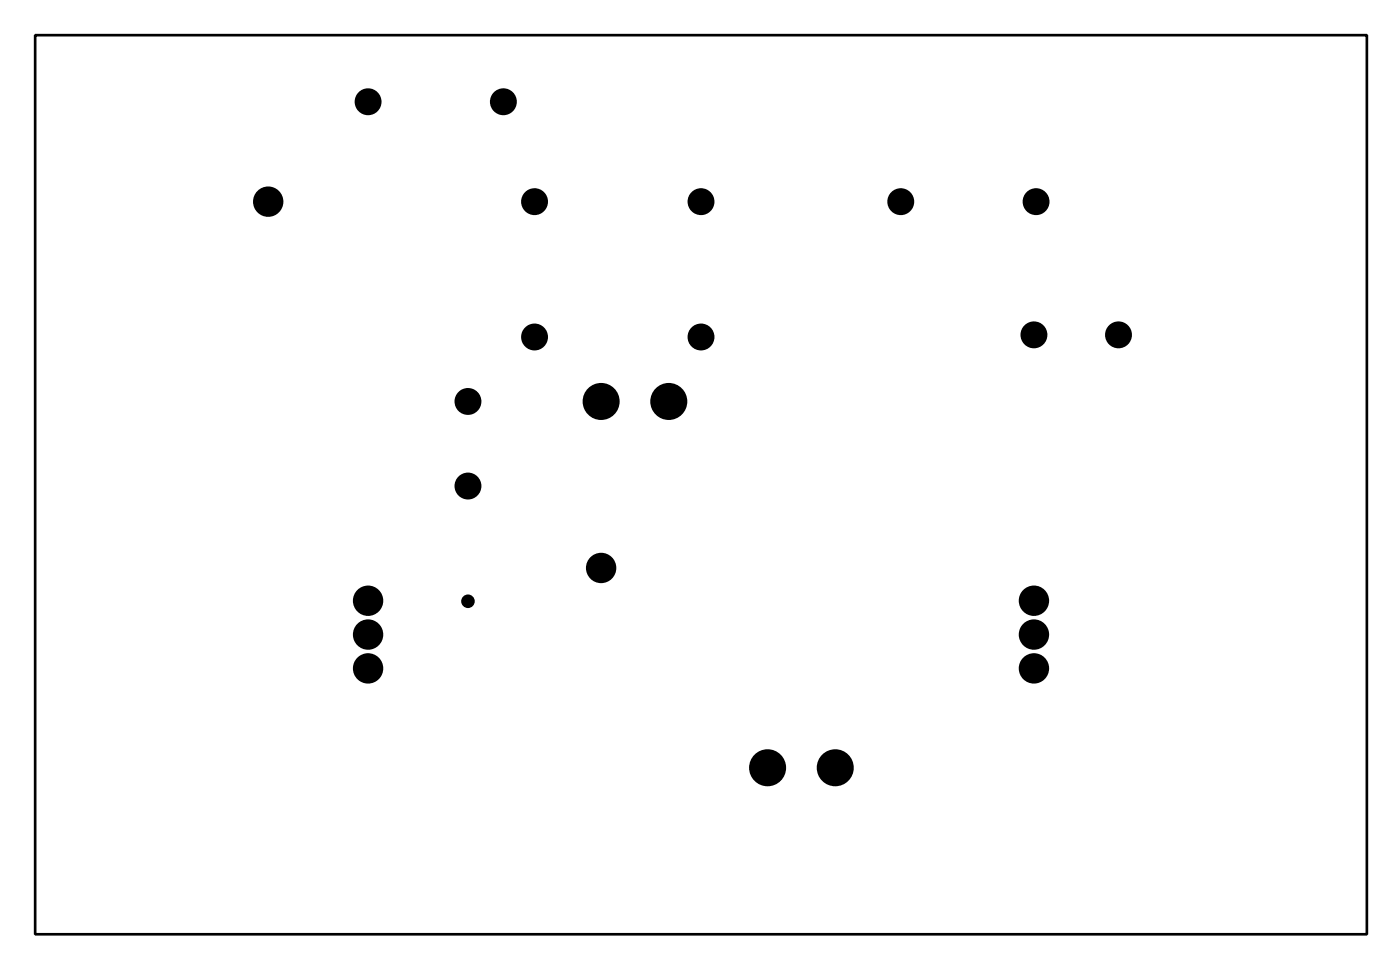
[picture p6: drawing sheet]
<svg xmlns="http://www.w3.org/2000/svg" width="105mm" height="73mm" viewBox="0 0 105 73" stroke-linecap="round" stroke-linejoin="round" font-family="sans-serif">
<g fill="#000">
<circle cx="20.1" cy="15.1" r="1.14"/>
<circle cx="27.6" cy="7.6" r="1.01"/>
<circle cx="37.8" cy="7.6" r="1.01"/>
<circle cx="40.1" cy="15.1" r="1.01"/>
<circle cx="52.6" cy="15.1" r="1.01"/>
<circle cx="67.6" cy="15.1" r="1.01"/>
<circle cx="77.8" cy="15.1" r="1.01"/>
<circle cx="35.1" cy="30.1" r="1.01"/>
<circle cx="35.1" cy="36.5" r="1.01"/>
<circle cx="40.1" cy="25.3" r="1.01"/>
<circle cx="45.1" cy="30.1" r="1.39"/>
<circle cx="50.2" cy="30.1" r="1.39"/>
<circle cx="52.6" cy="25.3" r="1.01"/>
<circle cx="77.6" cy="25.1" r="1.01"/>
<circle cx="84" cy="25.1" r="1.01"/>
<circle cx="27.6" cy="47.6" r="1.14"/>
<circle cx="27.6" cy="50.2" r="1.14"/>
<circle cx="27.6" cy="45.1" r="1.14"/>
<circle cx="35.1" cy="45.1" r=".51"/>
<circle cx="45.1" cy="42.6" r="1.14"/>
<circle cx="57.6" cy="57.6" r="1.39"/>
<circle cx="62.7" cy="57.6" r="1.39"/>
<circle cx="77.6" cy="45.1" r="1.14"/>
<circle cx="77.6" cy="50.2" r="1.14"/>
<circle cx="77.6" cy="47.6" r="1.14"/>
</g>
<path d="M2.6 2.6h100v67.5h-100z" fill="none" stroke="#000" stroke-width=".2"/>
</svg>
